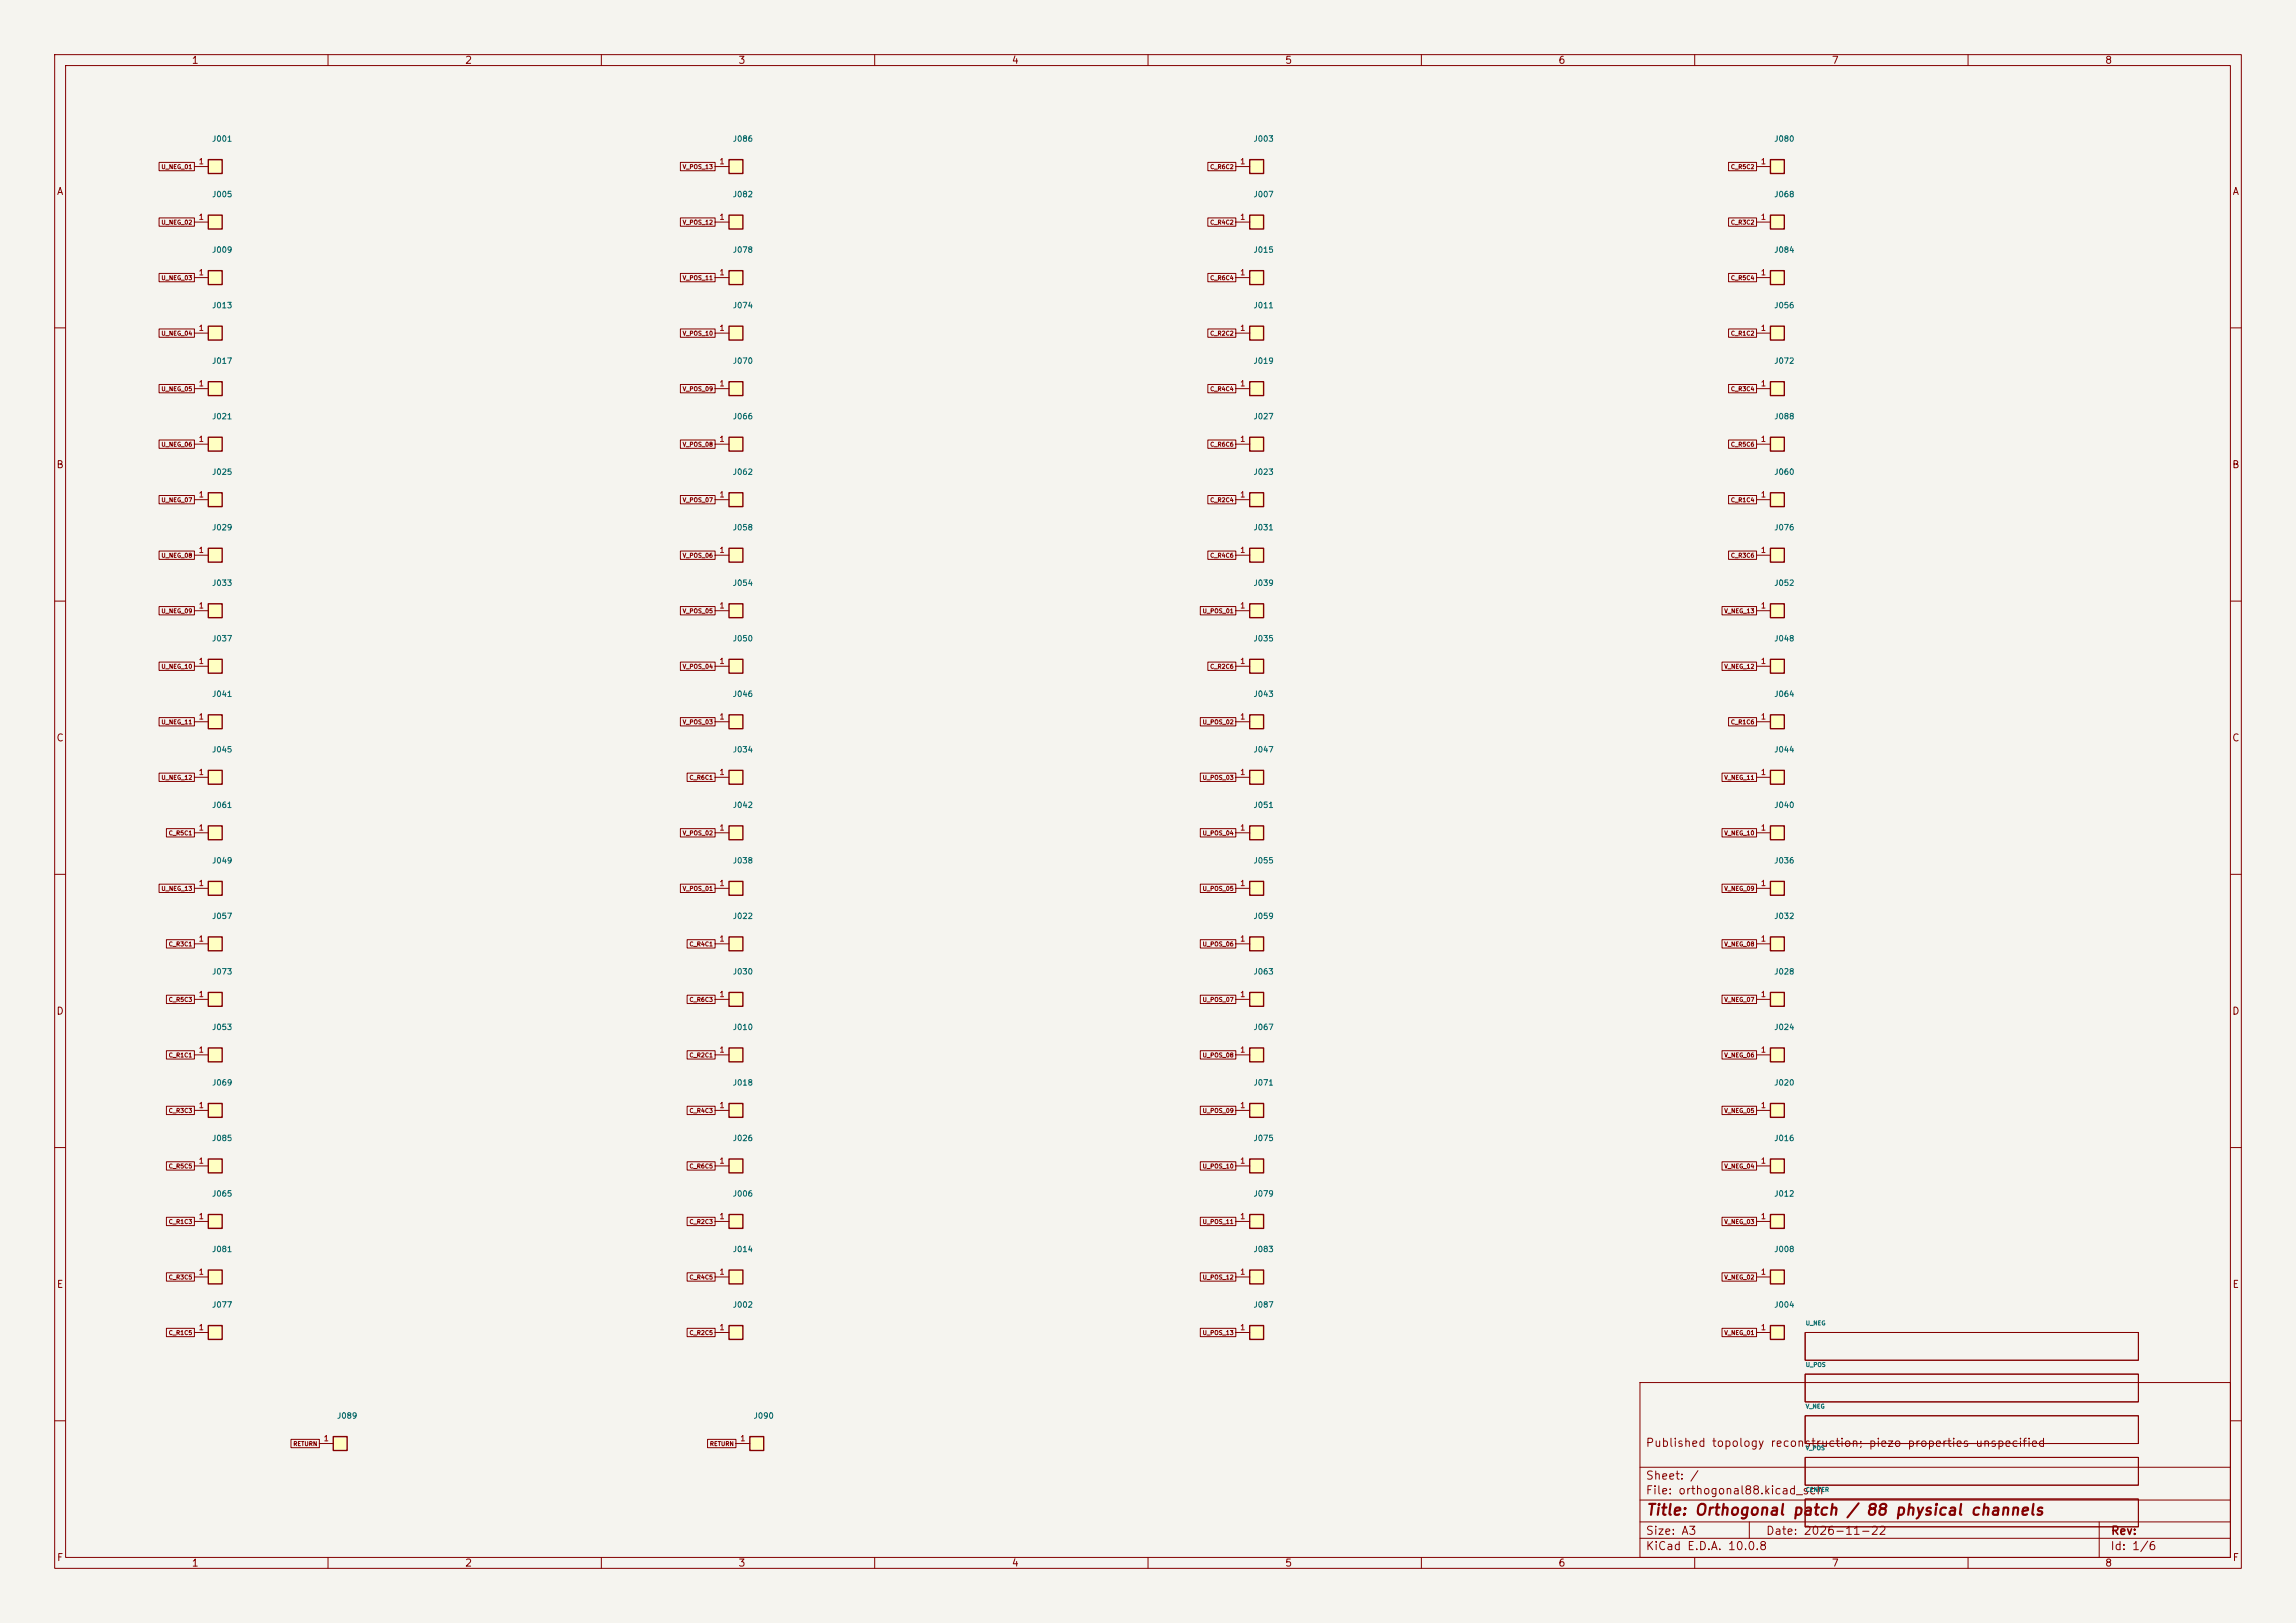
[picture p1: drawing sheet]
<svg xmlns="http://www.w3.org/2000/svg" width="420mm" height="297mm" viewBox="0 0 420 297" stroke-linecap="round" stroke-linejoin="round" font-family="sans-serif">
<defs><g id="words">
<text font-size="2" fill="#840000" x="301" y="277.8">Title: Orthogonal patch / 88 physical channels</text>
<g font-size="1.5" fill="#840000">
<text x="300.9" y="265.1">Published topology reconstruction; piezo properties unspecified</text>
<text x="300.9" y="273.8">File: orthogonal88.kicad_sch</text>
<text x="300.9" y="271.1">Sheet: /</text>
<text x="300.9" y="281.2">Size: A3</text>
<text x="322.9" y="281.2">Date: 2026-11-22</text>
<text x="386" y="281.2">Rev:</text>
<text x="300.9" y="284">KiCad E.D.A. 10.0.8</text>
<text x="385.9" y="284">Id: 1/6</text>
</g>
<g font-size="1.3" fill="#840000">
<text x="35" y="12">1</text>
<text x="85" y="12">2</text>
<text x="135" y="12">3</text>
<text x="185" y="12">4</text>
<text x="235" y="12">5</text>
<text x="285" y="12">6</text>
<text x="335" y="12">7</text>
<text x="385" y="12">8</text>
<text x="10.3" y="36">A</text>
<text x="408.3" y="36">A</text>
<text x="10.2" y="86">B</text>
<text x="408.2" y="86">B</text>
<text x="10.2" y="136">C</text>
<text x="408.2" y="136">C</text>
<text x="10.2" y="186">D</text>
<text x="408.2" y="186">D</text>
<text x="10.3" y="236">E</text>
<text x="408.3" y="236">E</text>
<text x="10.3" y="286">F</text>
<text x="35" y="287">1</text>
<text x="85" y="287">2</text>
<text x="135" y="287">3</text>
<text x="185" y="287">4</text>
<text x="235" y="287">5</text>
<text x="285" y="287">6</text>
<text x="335" y="287">7</text>
<text x="385" y="287">8</text>
<text x="408.3" y="286">F</text>
</g>
<g font-size="1" fill="#006464">
<text x="38.7" y="26.2">J001</text>
<text x="133.9" y="26.2">J086</text>
<text x="229.2" y="26.2">J003</text>
<text x="324.4" y="26.2">J080</text>
<text x="38.7" y="36.3">J005</text>
<text x="133.9" y="36.3">J082</text>
<text x="229.2" y="36.3">J007</text>
<text x="324.4" y="36.3">J068</text>
<text x="38.7" y="46.5">J009</text>
<text x="133.9" y="46.5">J078</text>
<text x="229.2" y="46.5">J015</text>
<text x="324.4" y="46.5">J084</text>
<text x="38.7" y="56.6">J013</text>
<text x="133.9" y="56.6">J074</text>
<text x="229.2" y="56.6">J011</text>
<text x="324.4" y="56.6">J056</text>
<text x="38.7" y="66.8">J017</text>
<text x="133.9" y="66.8">J070</text>
<text x="229.2" y="66.8">J019</text>
<text x="324.4" y="66.8">J072</text>
<text x="38.7" y="77">J021</text>
<text x="133.9" y="77">J066</text>
<text x="229.2" y="77">J027</text>
<text x="324.4" y="77">J088</text>
<text x="38.7" y="87.1">J025</text>
<text x="133.9" y="87.1">J062</text>
<text x="229.2" y="87.1">J023</text>
<text x="324.4" y="87.1">J060</text>
<text x="38.7" y="97.3">J029</text>
<text x="133.9" y="97.3">J058</text>
<text x="229.2" y="97.3">J031</text>
<text x="324.4" y="97.3">J076</text>
<text x="38.7" y="107.4">J033</text>
<text x="133.9" y="107.4">J054</text>
<text x="229.2" y="107.4">J039</text>
<text x="324.4" y="107.4">J052</text>
<text x="38.7" y="117.6">J037</text>
<text x="133.9" y="117.6">J050</text>
<text x="229.2" y="117.6">J035</text>
<text x="324.4" y="117.6">J048</text>
<text x="38.7" y="127.8">J041</text>
<text x="133.9" y="127.8">J046</text>
<text x="229.2" y="127.8">J043</text>
<text x="324.4" y="127.8">J064</text>
<text x="38.7" y="137.9">J045</text>
<text x="133.9" y="137.9">J034</text>
<text x="229.2" y="137.9">J047</text>
<text x="324.4" y="137.9">J044</text>
<text x="38.7" y="148.1">J061</text>
<text x="133.9" y="148.1">J042</text>
<text x="229.2" y="148.1">J051</text>
<text x="324.4" y="148.1">J040</text>
<text x="38.7" y="158.2">J049</text>
<text x="133.9" y="158.2">J038</text>
<text x="229.2" y="158.2">J055</text>
<text x="324.4" y="158.2">J036</text>
<text x="38.7" y="168.4">J057</text>
<text x="133.9" y="168.4">J022</text>
<text x="229.2" y="168.4">J059</text>
<text x="324.4" y="168.4">J032</text>
<text x="38.7" y="178.6">J073</text>
<text x="133.9" y="178.6">J030</text>
<text x="229.2" y="178.6">J063</text>
<text x="324.4" y="178.6">J028</text>
<text x="38.7" y="188.7">J053</text>
<text x="133.9" y="188.7">J010</text>
<text x="229.2" y="188.7">J067</text>
<text x="324.4" y="188.7">J024</text>
<text x="38.7" y="198.9">J069</text>
<text x="133.9" y="198.9">J018</text>
<text x="229.2" y="198.9">J071</text>
<text x="324.4" y="198.9">J020</text>
<text x="38.7" y="209">J085</text>
<text x="133.9" y="209">J026</text>
<text x="229.2" y="209">J075</text>
<text x="324.4" y="209">J016</text>
<text x="38.7" y="219.2">J065</text>
<text x="133.9" y="219.2">J006</text>
<text x="229.2" y="219.2">J079</text>
<text x="324.4" y="219.2">J012</text>
<text x="38.7" y="229.4">J081</text>
<text x="133.9" y="229.4">J014</text>
<text x="229.2" y="229.4">J083</text>
<text x="324.4" y="229.4">J008</text>
<text x="38.7" y="239.5">J077</text>
<text x="133.9" y="239.5">J002</text>
<text x="229.2" y="239.5">J087</text>
<text x="324.4" y="239.5">J004</text>
<text x="61.6" y="259.8">J089</text>
<text x="137.8" y="259.8">J090</text>
</g>
<g font-size="1" fill="#a90000">
<text x="36.3" y="30.3">1</text>
<text x="131.5" y="30.3">1</text>
<text x="226.8" y="30.3">1</text>
<text x="322" y="30.3">1</text>
<text x="36.3" y="40.5">1</text>
<text x="131.5" y="40.5">1</text>
<text x="226.8" y="40.5">1</text>
<text x="322" y="40.5">1</text>
<text x="36.3" y="50.6">1</text>
<text x="131.5" y="50.6">1</text>
<text x="226.8" y="50.6">1</text>
<text x="322" y="50.6">1</text>
<text x="36.3" y="60.8">1</text>
<text x="131.5" y="60.8">1</text>
<text x="226.8" y="60.8">1</text>
<text x="322" y="60.8">1</text>
<text x="36.3" y="70.9">1</text>
<text x="131.5" y="70.9">1</text>
<text x="226.8" y="70.9">1</text>
<text x="322" y="70.9">1</text>
<text x="36.3" y="81.1">1</text>
<text x="131.5" y="81.1">1</text>
<text x="226.8" y="81.1">1</text>
<text x="322" y="81.1">1</text>
<text x="36.3" y="91.3">1</text>
<text x="131.5" y="91.3">1</text>
<text x="226.8" y="91.3">1</text>
<text x="322" y="91.3">1</text>
<text x="36.3" y="101.4">1</text>
<text x="131.5" y="101.4">1</text>
<text x="226.8" y="101.4">1</text>
<text x="322" y="101.4">1</text>
<text x="36.3" y="111.6">1</text>
<text x="131.5" y="111.6">1</text>
<text x="226.8" y="111.6">1</text>
<text x="322" y="111.6">1</text>
<text x="36.3" y="121.7">1</text>
<text x="131.5" y="121.7">1</text>
<text x="226.8" y="121.7">1</text>
<text x="322" y="121.7">1</text>
<text x="36.3" y="131.9">1</text>
<text x="131.5" y="131.9">1</text>
<text x="226.8" y="131.9">1</text>
<text x="322" y="131.9">1</text>
<text x="36.3" y="142.1">1</text>
<text x="131.5" y="142.1">1</text>
<text x="226.8" y="142.1">1</text>
<text x="322" y="142.1">1</text>
<text x="36.3" y="152.2">1</text>
<text x="131.5" y="152.2">1</text>
<text x="226.8" y="152.2">1</text>
<text x="322" y="152.2">1</text>
<text x="36.3" y="162.4">1</text>
<text x="131.5" y="162.4">1</text>
<text x="226.8" y="162.4">1</text>
<text x="322" y="162.4">1</text>
<text x="36.3" y="172.5">1</text>
<text x="131.5" y="172.5">1</text>
<text x="226.8" y="172.5">1</text>
<text x="322" y="172.5">1</text>
<text x="36.3" y="182.7">1</text>
<text x="131.5" y="182.7">1</text>
<text x="226.8" y="182.7">1</text>
<text x="322" y="182.7">1</text>
<text x="36.3" y="192.9">1</text>
<text x="131.5" y="192.9">1</text>
<text x="226.8" y="192.9">1</text>
<text x="322" y="192.9">1</text>
<text x="36.3" y="203">1</text>
<text x="131.5" y="203">1</text>
<text x="226.8" y="203">1</text>
<text x="322" y="203">1</text>
<text x="36.3" y="213.2">1</text>
<text x="131.5" y="213.2">1</text>
<text x="226.8" y="213.2">1</text>
<text x="322" y="213.2">1</text>
<text x="36.3" y="223.3">1</text>
<text x="131.5" y="223.3">1</text>
<text x="226.8" y="223.3">1</text>
<text x="322" y="223.3">1</text>
<text x="36.3" y="233.5">1</text>
<text x="131.5" y="233.5">1</text>
<text x="226.8" y="233.5">1</text>
<text x="322" y="233.5">1</text>
<text x="36.3" y="243.7">1</text>
<text x="131.5" y="243.7">1</text>
<text x="226.8" y="243.7">1</text>
<text x="322" y="243.7">1</text>
<text x="59.1" y="264">1</text>
<text x="135.3" y="264">1</text>
</g>
<g font-size=".8" fill="#840000">
<text x="29.4" y="31.1">U_NEG_01</text>
<text x="124.8" y="31.1">V_POS_13</text>
<text x="221.3" y="31.1">C_R6C2</text>
<text x="316.5" y="31.1">C_R5C2</text>
<text x="29.4" y="41.3">U_NEG_02</text>
<text x="124.8" y="41.3">V_POS_12</text>
<text x="221.3" y="41.3">C_R4C2</text>
<text x="316.5" y="41.3">C_R3C2</text>
<text x="29.4" y="51.4">U_NEG_03</text>
<text x="124.8" y="51.4">V_POS_11</text>
<text x="221.3" y="51.4">C_R6C4</text>
<text x="316.5" y="51.4">C_R5C4</text>
<text x="29.4" y="61.6">U_NEG_04</text>
<text x="124.8" y="61.6">V_POS_10</text>
<text x="221.3" y="61.6">C_R2C2</text>
<text x="316.5" y="61.6">C_R1C2</text>
<text x="29.4" y="71.7">U_NEG_05</text>
<text x="124.8" y="71.7">V_POS_09</text>
<text x="221.3" y="71.7">C_R4C4</text>
<text x="316.5" y="71.7">C_R3C4</text>
<text x="29.4" y="81.9">U_NEG_06</text>
<text x="124.8" y="81.9">V_POS_08</text>
<text x="221.3" y="81.9">C_R6C6</text>
<text x="316.5" y="81.9">C_R5C6</text>
<text x="29.4" y="92.1">U_NEG_07</text>
<text x="124.8" y="92.1">V_POS_07</text>
<text x="221.3" y="92.1">C_R2C4</text>
<text x="316.5" y="92.1">C_R1C4</text>
<text x="29.4" y="102.2">U_NEG_08</text>
<text x="124.8" y="102.2">V_POS_06</text>
<text x="221.3" y="102.2">C_R4C6</text>
<text x="316.5" y="102.2">C_R3C6</text>
<text x="29.4" y="112.4">U_NEG_09</text>
<text x="124.8" y="112.4">V_POS_05</text>
<text x="219.9" y="112.4">U_POS_01</text>
<text x="315.3" y="112.4">V_NEG_13</text>
<text x="29.4" y="122.5">U_NEG_10</text>
<text x="124.8" y="122.5">V_POS_04</text>
<text x="221.3" y="122.5">C_R2C6</text>
<text x="315.3" y="122.5">V_NEG_12</text>
<text x="29.4" y="132.7">U_NEG_11</text>
<text x="124.8" y="132.7">V_POS_03</text>
<text x="219.9" y="132.7">U_POS_02</text>
<text x="316.5" y="132.7">C_R1C6</text>
<text x="29.4" y="142.9">U_NEG_12</text>
<text x="126" y="142.9">C_R6C1</text>
<text x="219.9" y="142.9">U_POS_03</text>
<text x="315.3" y="142.9">V_NEG_11</text>
<text x="30.8" y="153">C_R5C1</text>
<text x="124.8" y="153">V_POS_02</text>
<text x="219.9" y="153">U_POS_04</text>
<text x="315.3" y="153">V_NEG_10</text>
<text x="29.4" y="163.2">U_NEG_13</text>
<text x="124.8" y="163.2">V_POS_01</text>
<text x="219.9" y="163.2">U_POS_05</text>
<text x="315.3" y="163.2">V_NEG_09</text>
<text x="30.8" y="173.3">C_R3C1</text>
<text x="126" y="173.3">C_R4C1</text>
<text x="219.9" y="173.3">U_POS_06</text>
<text x="315.3" y="173.3">V_NEG_08</text>
<text x="30.8" y="183.5">C_R5C3</text>
<text x="126" y="183.5">C_R6C3</text>
<text x="219.9" y="183.5">U_POS_07</text>
<text x="315.3" y="183.5">V_NEG_07</text>
<text x="30.8" y="193.7">C_R1C1</text>
<text x="126" y="193.7">C_R2C1</text>
<text x="219.9" y="193.7">U_POS_08</text>
<text x="315.3" y="193.7">V_NEG_06</text>
<text x="30.8" y="203.8">C_R3C3</text>
<text x="126" y="203.8">C_R4C3</text>
<text x="219.9" y="203.8">U_POS_09</text>
<text x="315.3" y="203.8">V_NEG_05</text>
<text x="30.8" y="214">C_R5C5</text>
<text x="126" y="214">C_R6C5</text>
<text x="219.9" y="214">U_POS_10</text>
<text x="315.3" y="214">V_NEG_04</text>
<text x="30.8" y="224.1">C_R1C3</text>
<text x="126" y="224.1">C_R2C3</text>
<text x="219.9" y="224.1">U_POS_11</text>
<text x="315.3" y="224.1">V_NEG_03</text>
<text x="30.8" y="234.3">C_R3C5</text>
<text x="126" y="234.3">C_R4C5</text>
<text x="219.9" y="234.3">U_POS_12</text>
<text x="315.3" y="234.3">V_NEG_02</text>
<text x="30.8" y="244.5">C_R1C5</text>
<text x="126" y="244.5">C_R2C5</text>
<text x="219.9" y="244.5">U_POS_13</text>
<text x="315.3" y="244.5">V_NEG_01</text>
<text x="53.6" y="264.8">RETURN</text>
<text x="129.8" y="264.8">RETURN</text>
</g>
<g font-size=".8" fill="#006464">
<text x="330.2" y="242.7">U_NEG</text>
<text x="330.2" y="250.3">U_POS</text>
<text x="330.2" y="257.9">V_NEG</text>
<text x="330.2" y="265.6">V_POS</text>
<text x="330.2" y="273.2">CENTER</text>
</g>
</g></defs>
<path d="M0 0h420v297h-420z" fill="#f5f4ef" stroke="#f5f4ef" stroke-width=".18"/>
<g fill="none" stroke="#840000" stroke-width=".18">
<path d="M10 10h400v277h-400zM12 12h396v273h-396zM60 10v2M110 10v2M160 10v2M210 10v2M260 10v2M310 10v2M360 10v2M10 60h2M408 60h2M10 110h2"/>
<path d="M408 110h2M10 160h2M408 160h2M10 210h2M408 210h2M300 253h108v32h-108zM330.2 243.8h61v5.1h-61zM330.2 251.5h61v5h-61zM330.2 259.1h61v5.1h-61zM10 260h2M300 278.5h108M300 274.5h108"/>
<path d="M300 268.5h108M320 278.5v3M330.2 274.3h61v5.1h-61zM330.2 266.7h61v5.1h-61zM384 278.5v6.5M408 260h2M60 285v2M110 285v2M160 285v2M210 285v2M260 285v2M300 281.5h108"/>
<path d="M310 285v2M360 285v2"/>
</g>
<path d="M323.8 161.3h2.6v2.5h-2.6z" fill="#ffffc2"/>
<path d="M323.8 161.3h2.6v2.5h-2.6z" fill="none" stroke="#840000" stroke-width=".25"/>
<path d="M321.3 162.6h2.5" fill="none" stroke="#840000" stroke-width=".18"/>
<path d="M228.6 130.8h2.5v2.6h-2.5z" fill="#ffffc2"/>
<path d="M228.6 130.8h2.5v2.6h-2.5z" fill="none" stroke="#840000" stroke-width=".25"/>
<path d="M226.1 132.1h2.5" fill="none" stroke="#840000" stroke-width=".18"/>
<path d="M323.8 151.1h2.6v2.6h-2.6z" fill="#ffffc2"/>
<path d="M323.8 151.1h2.6v2.6h-2.6z" fill="none" stroke="#840000" stroke-width=".25"/>
<path d="M321.3 152.4h2.5" fill="none" stroke="#840000" stroke-width=".18"/>
<path d="M228.6 141h2.5v2.5h-2.5z" fill="#ffffc2"/>
<path d="M228.6 141h2.5v2.5h-2.5z" fill="none" stroke="#840000" stroke-width=".25"/>
<path d="M226.1 142.2h2.5" fill="none" stroke="#840000" stroke-width=".18"/>
<path d="M228.6 90.2h2.5v2.5h-2.5z" fill="#ffffc2"/>
<path d="M228.6 90.2h2.5v2.5h-2.5z" fill="none" stroke="#840000" stroke-width=".25"/>
<path d="M226.1 91.4h2.5" fill="none" stroke="#840000" stroke-width=".18"/>
<path d="M228.6 80h2.5v2.6h-2.5z" fill="#ffffc2"/>
<path d="M228.6 80h2.5v2.6h-2.5z" fill="none" stroke="#840000" stroke-width=".25"/>
<path d="M226.1 81.3h2.5" fill="none" stroke="#840000" stroke-width=".18"/>
<path d="M323.8 171.5h2.6v2.5h-2.6z" fill="#ffffc2"/>
<path d="M323.8 171.5h2.6v2.5h-2.6z" fill="none" stroke="#840000" stroke-width=".25"/>
<path d="M321.3 172.7h2.5" fill="none" stroke="#840000" stroke-width=".18"/>
<path d="M228.6 100.3h2.5v2.6h-2.5z" fill="#ffffc2"/>
<path d="M228.6 100.3h2.5v2.6h-2.5z" fill="none" stroke="#840000" stroke-width=".25"/>
<path d="M226.1 101.6h2.5" fill="none" stroke="#840000" stroke-width=".18"/>
<path d="M323.8 191.8h2.6v2.5h-2.6z" fill="#ffffc2"/>
<path d="M323.8 191.8h2.6v2.5h-2.6z" fill="none" stroke="#840000" stroke-width=".25"/>
<path d="M321.3 193h2.5" fill="none" stroke="#840000" stroke-width=".18"/>
<path d="M228.6 69.9h2.5v2.5h-2.5z" fill="#ffffc2"/>
<path d="M228.6 69.9h2.5v2.5h-2.5z" fill="none" stroke="#840000" stroke-width=".25"/>
<path d="M226.1 71.1h2.5" fill="none" stroke="#840000" stroke-width=".18"/>
<path d="M323.8 181.6h2.6v2.6h-2.6z" fill="#ffffc2"/>
<path d="M323.8 181.6h2.6v2.6h-2.6z" fill="none" stroke="#840000" stroke-width=".25"/>
<path d="M321.3 182.9h2.5" fill="none" stroke="#840000" stroke-width=".18"/>
<path d="M228.6 151.1h2.5v2.6h-2.5z" fill="#ffffc2"/>
<path d="M228.6 151.1h2.5v2.6h-2.5z" fill="none" stroke="#840000" stroke-width=".25"/>
<path d="M226.1 152.4h2.5" fill="none" stroke="#840000" stroke-width=".18"/>
<path d="M228.6 161.3h2.5v2.5h-2.5z" fill="#ffffc2"/>
<path d="M228.6 161.3h2.5v2.5h-2.5z" fill="none" stroke="#840000" stroke-width=".25"/>
<path d="M226.1 162.6h2.5" fill="none" stroke="#840000" stroke-width=".18"/>
<path d="M323.8 201.9h2.6v2.6h-2.6z" fill="#ffffc2"/>
<path d="M323.8 201.9h2.6v2.6h-2.6z" fill="none" stroke="#840000" stroke-width=".25"/>
<path d="M321.3 203.2h2.5" fill="none" stroke="#840000" stroke-width=".18"/>
<path d="M323.8 39.4h2.6v2.5h-2.6z" fill="#ffffc2"/>
<path d="M323.8 39.4h2.6v2.5h-2.6z" fill="none" stroke="#840000" stroke-width=".25"/>
<path d="M321.3 40.6h2.5" fill="none" stroke="#840000" stroke-width=".18"/>
<path d="M323.8 29.2h2.6v2.6h-2.6z" fill="#ffffc2"/>
<path d="M323.8 29.2h2.6v2.6h-2.6z" fill="none" stroke="#840000" stroke-width=".25"/>
<path d="M321.3 30.5h2.5" fill="none" stroke="#840000" stroke-width=".18"/>
<path d="M323.8 212.1h2.6v2.5h-2.6z" fill="#ffffc2"/>
<path d="M323.8 212.1h2.6v2.5h-2.6z" fill="none" stroke="#840000" stroke-width=".25"/>
<path d="M321.3 213.4h2.5" fill="none" stroke="#840000" stroke-width=".18"/>
<path d="M323.8 59.7h2.6v2.5h-2.6z" fill="#ffffc2"/>
<path d="M323.8 59.7h2.6v2.5h-2.6z" fill="none" stroke="#840000" stroke-width=".25"/>
<path d="M321.3 61h2.5" fill="none" stroke="#840000" stroke-width=".18"/>
<path d="M323.8 222.2h2.6v2.6h-2.6z" fill="#ffffc2"/>
<path d="M323.8 222.2h2.6v2.6h-2.6z" fill="none" stroke="#840000" stroke-width=".25"/>
<path d="M321.3 223.5h2.5" fill="none" stroke="#840000" stroke-width=".18"/>
<path d="M323.8 232.4h2.6v2.5h-2.6z" fill="#ffffc2"/>
<path d="M323.8 232.4h2.6v2.5h-2.6z" fill="none" stroke="#840000" stroke-width=".25"/>
<path d="M321.3 233.7h2.5" fill="none" stroke="#840000" stroke-width=".18"/>
<path d="M323.8 242.6h2.6v2.5h-2.6z" fill="#ffffc2"/>
<path d="M323.8 242.6h2.6v2.5h-2.6z" fill="none" stroke="#840000" stroke-width=".25"/>
<path d="M321.3 243.8h2.5" fill="none" stroke="#840000" stroke-width=".18"/>
<path d="M323.8 141h2.6v2.5h-2.6z" fill="#ffffc2"/>
<path d="M323.8 141h2.6v2.5h-2.6z" fill="none" stroke="#840000" stroke-width=".25"/>
<path d="M321.3 142.2h2.5" fill="none" stroke="#840000" stroke-width=".18"/>
<path d="M323.8 120.7h2.6v2.5h-2.6z" fill="#ffffc2"/>
<path d="M323.8 120.7h2.6v2.5h-2.6z" fill="none" stroke="#840000" stroke-width=".25"/>
<path d="M321.3 121.9h2.5" fill="none" stroke="#840000" stroke-width=".18"/>
<path d="M228.6 212.1h2.5v2.5h-2.5z" fill="#ffffc2"/>
<path d="M228.6 212.1h2.5v2.5h-2.5z" fill="none" stroke="#840000" stroke-width=".25"/>
<path d="M226.1 213.4h2.5" fill="none" stroke="#840000" stroke-width=".18"/>
<path d="M323.8 130.8h2.6v2.6h-2.6z" fill="#ffffc2"/>
<path d="M323.8 130.8h2.6v2.6h-2.6z" fill="none" stroke="#840000" stroke-width=".25"/>
<path d="M321.3 132.1h2.5" fill="none" stroke="#840000" stroke-width=".18"/>
<path d="M228.6 222.2h2.5v2.6h-2.5z" fill="#ffffc2"/>
<path d="M228.6 222.2h2.5v2.6h-2.5z" fill="none" stroke="#840000" stroke-width=".25"/>
<path d="M226.1 223.5h2.5" fill="none" stroke="#840000" stroke-width=".18"/>
<path d="M323.8 100.3h2.6v2.6h-2.6z" fill="#ffffc2"/>
<path d="M323.8 100.3h2.6v2.6h-2.6z" fill="none" stroke="#840000" stroke-width=".25"/>
<path d="M321.3 101.6h2.5" fill="none" stroke="#840000" stroke-width=".18"/>
<path d="M228.6 232.4h2.5v2.5h-2.5z" fill="#ffffc2"/>
<path d="M228.6 232.4h2.5v2.5h-2.5z" fill="none" stroke="#840000" stroke-width=".25"/>
<path d="M226.1 233.7h2.5" fill="none" stroke="#840000" stroke-width=".18"/>
<path d="M228.6 242.6h2.5v2.5h-2.5z" fill="#ffffc2"/>
<path d="M228.6 242.6h2.5v2.5h-2.5z" fill="none" stroke="#840000" stroke-width=".25"/>
<path d="M226.1 243.8h2.5" fill="none" stroke="#840000" stroke-width=".18"/>
<path d="M228.6 181.6h2.5v2.6h-2.5z" fill="#ffffc2"/>
<path d="M228.6 181.6h2.5v2.6h-2.5z" fill="none" stroke="#840000" stroke-width=".25"/>
<path d="M226.1 182.9h2.5" fill="none" stroke="#840000" stroke-width=".18"/>
<path d="M323.8 110.5h2.6v2.5h-2.6z" fill="#ffffc2"/>
<path d="M323.8 110.5h2.6v2.5h-2.6z" fill="none" stroke="#840000" stroke-width=".25"/>
<path d="M321.3 111.8h2.5" fill="none" stroke="#840000" stroke-width=".18"/>
<path d="M228.6 201.9h2.5v2.6h-2.5z" fill="#ffffc2"/>
<path d="M228.6 201.9h2.5v2.6h-2.5z" fill="none" stroke="#840000" stroke-width=".25"/>
<path d="M226.1 203.2h2.5" fill="none" stroke="#840000" stroke-width=".18"/>
<path d="M323.8 90.2h2.6v2.5h-2.6z" fill="#ffffc2"/>
<path d="M323.8 90.2h2.6v2.5h-2.6z" fill="none" stroke="#840000" stroke-width=".25"/>
<path d="M321.3 91.4h2.5" fill="none" stroke="#840000" stroke-width=".18"/>
<path d="M323.8 69.9h2.6v2.5h-2.6z" fill="#ffffc2"/>
<path d="M323.8 69.9h2.6v2.5h-2.6z" fill="none" stroke="#840000" stroke-width=".25"/>
<path d="M321.3 71.1h2.5" fill="none" stroke="#840000" stroke-width=".18"/>
<path d="M228.6 191.8h2.5v2.5h-2.5z" fill="#ffffc2"/>
<path d="M228.6 191.8h2.5v2.5h-2.5z" fill="none" stroke="#840000" stroke-width=".25"/>
<path d="M226.1 193h2.5" fill="none" stroke="#840000" stroke-width=".18"/>
<path d="M228.6 171.5h2.5v2.5h-2.5z" fill="#ffffc2"/>
<path d="M228.6 171.5h2.5v2.5h-2.5z" fill="none" stroke="#840000" stroke-width=".25"/>
<path d="M226.1 172.7h2.5" fill="none" stroke="#840000" stroke-width=".18"/>
<path d="M323.8 80h2.6v2.6h-2.6z" fill="#ffffc2"/>
<path d="M323.8 80h2.6v2.6h-2.6z" fill="none" stroke="#840000" stroke-width=".25"/>
<path d="M321.3 81.3h2.5" fill="none" stroke="#840000" stroke-width=".18"/>
<path d="M133.3 100.3h2.6v2.6h-2.6z" fill="#ffffc2"/>
<path d="M133.3 100.3h2.6v2.6h-2.6z" fill="none" stroke="#840000" stroke-width=".25"/>
<path d="M130.8 101.6h2.5" fill="none" stroke="#840000" stroke-width=".18"/>
<path d="M133.3 141h2.6v2.5h-2.6z" fill="#ffffc2"/>
<path d="M133.3 141h2.6v2.5h-2.6z" fill="none" stroke="#840000" stroke-width=".25"/>
<path d="M130.8 142.2h2.5" fill="none" stroke="#840000" stroke-width=".18"/>
<path d="M133.3 110.5h2.6v2.5h-2.6z" fill="#ffffc2"/>
<path d="M133.3 110.5h2.6v2.5h-2.6z" fill="none" stroke="#840000" stroke-width=".25"/>
<path d="M130.8 111.8h2.5" fill="none" stroke="#840000" stroke-width=".18"/>
<path d="M133.3 222.2h2.6v2.6h-2.6z" fill="#ffffc2"/>
<path d="M133.3 222.2h2.6v2.6h-2.6z" fill="none" stroke="#840000" stroke-width=".25"/>
<path d="M130.8 223.5h2.5" fill="none" stroke="#840000" stroke-width=".18"/>
<path d="M133.3 120.7h2.6v2.5h-2.6z" fill="#ffffc2"/>
<path d="M133.3 120.7h2.6v2.5h-2.6z" fill="none" stroke="#840000" stroke-width=".25"/>
<path d="M130.8 121.9h2.5" fill="none" stroke="#840000" stroke-width=".18"/>
<path d="M133.3 151.1h2.6v2.6h-2.6z" fill="#ffffc2"/>
<path d="M133.3 151.1h2.6v2.6h-2.6z" fill="none" stroke="#840000" stroke-width=".25"/>
<path d="M130.8 152.4h2.5" fill="none" stroke="#840000" stroke-width=".18"/>
<path d="M133.3 130.8h2.6v2.6h-2.6z" fill="#ffffc2"/>
<path d="M133.3 130.8h2.6v2.6h-2.6z" fill="none" stroke="#840000" stroke-width=".25"/>
<path d="M130.8 132.1h2.5" fill="none" stroke="#840000" stroke-width=".18"/>
<path d="M133.3 161.3h2.6v2.5h-2.6z" fill="#ffffc2"/>
<path d="M133.3 161.3h2.6v2.5h-2.6z" fill="none" stroke="#840000" stroke-width=".25"/>
<path d="M130.8 162.6h2.5" fill="none" stroke="#840000" stroke-width=".18"/>
<path d="M133.3 90.2h2.6v2.5h-2.6z" fill="#ffffc2"/>
<path d="M133.3 90.2h2.6v2.5h-2.6z" fill="none" stroke="#840000" stroke-width=".25"/>
<path d="M130.8 91.4h2.5" fill="none" stroke="#840000" stroke-width=".18"/>
<path d="M133.3 171.5h2.6v2.5h-2.6z" fill="#ffffc2"/>
<path d="M133.3 171.5h2.6v2.5h-2.6z" fill="none" stroke="#840000" stroke-width=".25"/>
<path d="M130.8 172.7h2.5" fill="none" stroke="#840000" stroke-width=".18"/>
<path d="M133.3 59.7h2.6v2.5h-2.6z" fill="#ffffc2"/>
<path d="M133.3 59.7h2.6v2.5h-2.6z" fill="none" stroke="#840000" stroke-width=".25"/>
<path d="M130.8 61h2.5" fill="none" stroke="#840000" stroke-width=".18"/>
<path d="M38.1 141h2.5v2.5h-2.5z" fill="#ffffc2"/>
<path d="M38.1 141h2.5v2.5h-2.5z" fill="none" stroke="#840000" stroke-width=".25"/>
<path d="M35.6 142.2h2.5" fill="none" stroke="#840000" stroke-width=".18"/>
<path d="M133.3 69.9h2.6v2.5h-2.6z" fill="#ffffc2"/>
<path d="M133.3 69.9h2.6v2.5h-2.6z" fill="none" stroke="#840000" stroke-width=".25"/>
<path d="M130.8 71.1h2.5" fill="none" stroke="#840000" stroke-width=".18"/>
<path d="M38.1 151.1h2.5v2.6h-2.5z" fill="#ffffc2"/>
<path d="M38.1 151.1h2.5v2.6h-2.5z" fill="none" stroke="#840000" stroke-width=".25"/>
<path d="M35.6 152.4h2.5" fill="none" stroke="#840000" stroke-width=".18"/>
<path d="M133.3 80h2.6v2.6h-2.6z" fill="#ffffc2"/>
<path d="M133.3 80h2.6v2.6h-2.6z" fill="none" stroke="#840000" stroke-width=".25"/>
<path d="M130.8 81.3h2.5" fill="none" stroke="#840000" stroke-width=".18"/>
<path d="M38.1 161.3h2.5v2.5h-2.5z" fill="#ffffc2"/>
<path d="M38.1 161.3h2.5v2.5h-2.5z" fill="none" stroke="#840000" stroke-width=".25"/>
<path d="M35.6 162.6h2.5" fill="none" stroke="#840000" stroke-width=".18"/>
<path d="M38.1 29.2h2.5v2.6h-2.5z" fill="#ffffc2"/>
<path d="M38.1 29.2h2.5v2.6h-2.5z" fill="none" stroke="#840000" stroke-width=".25"/>
<path d="M35.6 30.5h2.5" fill="none" stroke="#840000" stroke-width=".18"/>
<path d="M38.1 171.5h2.5v2.5h-2.5z" fill="#ffffc2"/>
<path d="M38.1 171.5h2.5v2.5h-2.5z" fill="none" stroke="#840000" stroke-width=".25"/>
<path d="M35.6 172.7h2.5" fill="none" stroke="#840000" stroke-width=".18"/>
<path d="M38.1 39.4h2.5v2.5h-2.5z" fill="#ffffc2"/>
<path d="M38.1 39.4h2.5v2.5h-2.5z" fill="none" stroke="#840000" stroke-width=".25"/>
<path d="M35.6 40.6h2.5" fill="none" stroke="#840000" stroke-width=".18"/>
<path d="M133.3 191.8h2.6v2.5h-2.6z" fill="#ffffc2"/>
<path d="M133.3 191.8h2.6v2.5h-2.6z" fill="none" stroke="#840000" stroke-width=".25"/>
<path d="M130.8 193h2.5" fill="none" stroke="#840000" stroke-width=".18"/>
<path d="M38.1 49.5h2.5v2.6h-2.5z" fill="#ffffc2"/>
<path d="M38.1 49.5h2.5v2.6h-2.5z" fill="none" stroke="#840000" stroke-width=".25"/>
<path d="M35.6 50.8h2.5" fill="none" stroke="#840000" stroke-width=".18"/>
<path d="M133.3 181.6h2.6v2.6h-2.6z" fill="#ffffc2"/>
<path d="M133.3 181.6h2.6v2.6h-2.6z" fill="none" stroke="#840000" stroke-width=".25"/>
<path d="M130.8 182.9h2.5" fill="none" stroke="#840000" stroke-width=".18"/>
<path d="M38.1 59.7h2.5v2.5h-2.5z" fill="#ffffc2"/>
<path d="M38.1 59.7h2.5v2.5h-2.5z" fill="none" stroke="#840000" stroke-width=".25"/>
<path d="M35.6 61h2.5" fill="none" stroke="#840000" stroke-width=".18"/>
<path d="M133.3 201.9h2.6v2.6h-2.6z" fill="#ffffc2"/>
<path d="M133.3 201.9h2.6v2.6h-2.6z" fill="none" stroke="#840000" stroke-width=".25"/>
<path d="M130.8 203.2h2.5" fill="none" stroke="#840000" stroke-width=".18"/>
<path d="M38.1 80h2.5v2.6h-2.5z" fill="#ffffc2"/>
<path d="M38.1 80h2.5v2.6h-2.5z" fill="none" stroke="#840000" stroke-width=".25"/>
<path d="M35.6 81.3h2.5" fill="none" stroke="#840000" stroke-width=".18"/>
<path d="M133.3 212.1h2.6v2.5h-2.6z" fill="#ffffc2"/>
<path d="M133.3 212.1h2.6v2.5h-2.6z" fill="none" stroke="#840000" stroke-width=".25"/>
<path d="M130.8 213.4h2.5" fill="none" stroke="#840000" stroke-width=".18"/>
<path d="M38.1 69.9h2.5v2.5h-2.5z" fill="#ffffc2"/>
<path d="M38.1 69.9h2.5v2.5h-2.5z" fill="none" stroke="#840000" stroke-width=".25"/>
<path d="M35.6 71.1h2.5" fill="none" stroke="#840000" stroke-width=".18"/>
<path d="M228.6 59.7h2.5v2.5h-2.5z" fill="#ffffc2"/>
<path d="M228.6 59.7h2.5v2.5h-2.5z" fill="none" stroke="#840000" stroke-width=".25"/>
<path d="M226.1 61h2.5" fill="none" stroke="#840000" stroke-width=".18"/>
<path d="M38.1 90.2h2.5v2.5h-2.5z" fill="#ffffc2"/>
<path d="M38.1 90.2h2.5v2.5h-2.5z" fill="none" stroke="#840000" stroke-width=".25"/>
<path d="M35.6 91.4h2.5" fill="none" stroke="#840000" stroke-width=".18"/>
<path d="M38.1 201.9h2.5v2.6h-2.5z" fill="#ffffc2"/>
<path d="M38.1 201.9h2.5v2.6h-2.5z" fill="none" stroke="#840000" stroke-width=".25"/>
<path d="M35.6 203.2h2.5" fill="none" stroke="#840000" stroke-width=".18"/>
<path d="M38.1 100.3h2.5v2.6h-2.5z" fill="#ffffc2"/>
<path d="M38.1 100.3h2.5v2.6h-2.5z" fill="none" stroke="#840000" stroke-width=".25"/>
<path d="M35.6 101.6h2.5" fill="none" stroke="#840000" stroke-width=".18"/>
<path d="M133.3 232.4h2.6v2.5h-2.6z" fill="#ffffc2"/>
<path d="M133.3 232.4h2.6v2.5h-2.6z" fill="none" stroke="#840000" stroke-width=".25"/>
<path d="M130.8 233.7h2.5" fill="none" stroke="#840000" stroke-width=".18"/>
<path d="M38.1 110.5h2.5v2.5h-2.5z" fill="#ffffc2"/>
<path d="M38.1 110.5h2.5v2.5h-2.5z" fill="none" stroke="#840000" stroke-width=".25"/>
<path d="M35.6 111.8h2.5" fill="none" stroke="#840000" stroke-width=".18"/>
<path d="M133.3 242.6h2.6v2.5h-2.6z" fill="#ffffc2"/>
<path d="M133.3 242.6h2.6v2.5h-2.6z" fill="none" stroke="#840000" stroke-width=".25"/>
<path d="M130.8 243.8h2.5" fill="none" stroke="#840000" stroke-width=".18"/>
<path d="M38.1 120.7h2.5v2.5h-2.5z" fill="#ffffc2"/>
<path d="M38.1 120.7h2.5v2.5h-2.5z" fill="none" stroke="#840000" stroke-width=".25"/>
<path d="M35.6 121.9h2.5" fill="none" stroke="#840000" stroke-width=".18"/>
<path d="M61 262.9h2.5v2.5h-2.5z" fill="#ffffc2"/>
<path d="M61 262.9h2.5v2.5h-2.5z" fill="none" stroke="#840000" stroke-width=".25"/>
<path d="M58.4 264.2h2.6" fill="none" stroke="#840000" stroke-width=".18"/>
<path d="M38.1 130.8h2.5v2.6h-2.5z" fill="#ffffc2"/>
<path d="M38.1 130.8h2.5v2.6h-2.5z" fill="none" stroke="#840000" stroke-width=".25"/>
<path d="M35.6 132.1h2.5" fill="none" stroke="#840000" stroke-width=".18"/>
<path d="M137.2 262.9h2.5v2.5h-2.5z" fill="#ffffc2"/>
<path d="M137.2 262.9h2.5v2.5h-2.5z" fill="none" stroke="#840000" stroke-width=".25"/>
<path d="M134.6 264.2h2.6" fill="none" stroke="#840000" stroke-width=".18"/>
<path d="M133.3 29.2h2.6v2.6h-2.6z" fill="#ffffc2"/>
<path d="M133.3 29.2h2.6v2.6h-2.6z" fill="none" stroke="#840000" stroke-width=".25"/>
<path d="M130.8 30.5h2.5" fill="none" stroke="#840000" stroke-width=".18"/>
<path d="M38.1 212.1h2.5v2.5h-2.5z" fill="#ffffc2"/>
<path d="M38.1 212.1h2.5v2.5h-2.5z" fill="none" stroke="#840000" stroke-width=".25"/>
<path d="M35.6 213.4h2.5" fill="none" stroke="#840000" stroke-width=".18"/>
<path d="M133.3 49.5h2.6v2.6h-2.6z" fill="#ffffc2"/>
<path d="M133.3 49.5h2.6v2.6h-2.6z" fill="none" stroke="#840000" stroke-width=".25"/>
<path d="M130.8 50.8h2.5" fill="none" stroke="#840000" stroke-width=".18"/>
<path d="M38.1 222.2h2.5v2.6h-2.5z" fill="#ffffc2"/>
<path d="M38.1 222.2h2.5v2.6h-2.5z" fill="none" stroke="#840000" stroke-width=".25"/>
<path d="M35.6 223.5h2.5" fill="none" stroke="#840000" stroke-width=".18"/>
<path d="M133.3 39.4h2.6v2.5h-2.6z" fill="#ffffc2"/>
<path d="M133.3 39.4h2.6v2.5h-2.6z" fill="none" stroke="#840000" stroke-width=".25"/>
<path d="M130.8 40.6h2.5" fill="none" stroke="#840000" stroke-width=".18"/>
<path d="M228.6 39.4h2.5v2.5h-2.5z" fill="#ffffc2"/>
<path d="M228.6 39.4h2.5v2.5h-2.5z" fill="none" stroke="#840000" stroke-width=".25"/>
<path d="M226.1 40.6h2.5" fill="none" stroke="#840000" stroke-width=".18"/>
<path d="M38.1 232.4h2.5v2.5h-2.5z" fill="#ffffc2"/>
<path d="M38.1 232.4h2.5v2.5h-2.5z" fill="none" stroke="#840000" stroke-width=".25"/>
<path d="M35.6 233.7h2.5" fill="none" stroke="#840000" stroke-width=".18"/>
<path d="M228.6 29.2h2.5v2.6h-2.5z" fill="#ffffc2"/>
<path d="M228.6 29.2h2.5v2.6h-2.5z" fill="none" stroke="#840000" stroke-width=".25"/>
<path d="M226.1 30.5h2.5" fill="none" stroke="#840000" stroke-width=".18"/>
<path d="M38.1 242.6h2.5v2.5h-2.5z" fill="#ffffc2"/>
<path d="M38.1 242.6h2.5v2.5h-2.5z" fill="none" stroke="#840000" stroke-width=".25"/>
<path d="M35.6 243.8h2.5" fill="none" stroke="#840000" stroke-width=".18"/>
<path d="M38.1 191.8h2.5v2.5h-2.5z" fill="#ffffc2"/>
<path d="M38.1 191.8h2.5v2.5h-2.5z" fill="none" stroke="#840000" stroke-width=".25"/>
<path d="M35.6 193h2.5" fill="none" stroke="#840000" stroke-width=".18"/>
<path d="M228.6 49.5h2.5v2.6h-2.5z" fill="#ffffc2"/>
<path d="M228.6 49.5h2.5v2.6h-2.5z" fill="none" stroke="#840000" stroke-width=".25"/>
<path d="M226.1 50.8h2.5" fill="none" stroke="#840000" stroke-width=".18"/>
<path d="M38.1 181.6h2.5v2.6h-2.5z" fill="#ffffc2"/>
<path d="M38.1 181.6h2.5v2.6h-2.5z" fill="none" stroke="#840000" stroke-width=".25"/>
<path d="M35.6 182.9h2.5" fill="none" stroke="#840000" stroke-width=".18"/>
<path d="M323.8 49.5h2.6v2.6h-2.6z" fill="#ffffc2"/>
<path d="M323.8 49.5h2.6v2.6h-2.6z" fill="none" stroke="#840000" stroke-width=".25"/>
<path d="M321.3 50.8h2.5" fill="none" stroke="#840000" stroke-width=".18"/>
<path d="M228.6 110.5h2.5v2.5h-2.5z" fill="#ffffc2"/>
<path d="M228.6 110.5h2.5v2.5h-2.5z" fill="none" stroke="#840000" stroke-width=".25"/>
<path d="M226.1 111.8h2.5" fill="none" stroke="#840000" stroke-width=".18"/>
<path d="M228.6 120.7h2.5v2.5h-2.5z" fill="#ffffc2"/>
<path d="M228.6 120.7h2.5v2.5h-2.5z" fill="none" stroke="#840000" stroke-width=".25"/>
<g fill="none" stroke="#840000" stroke-width=".18">
<path d="M29.1 29.7h6.5v1.5h-6.5zM29.1 39.9h6.5v1.5h-6.5zM124.5 29.7h6.3v1.5h-6.3zM124.5 39.9h6.3v1.5h-6.3zM220.9 39.9h5.2v1.5h-5.2zM220.9 29.7h5.2v1.5h-5.2zM316.2 29.7h5.1v1.5h-5.1zM316.2 39.9h5.1v1.5h-5.1zM29.1 50h6.5v1.6h-6.5zM124.5 50h6.3v1.6h-6.3zM220.9 50h5.2v1.6h-5.2zM316.2 50h5.1v1.6h-5.1z"/>
<path d="M29.1 60.2h6.5v1.5h-6.5zM29.1 70.4h6.5v1.5h-6.5zM124.5 60.2h6.3v1.5h-6.3zM124.5 70.4h6.3v1.5h-6.3zM220.9 60.2h5.2v1.5h-5.2zM220.9 70.4h5.2v1.5h-5.2zM316.2 60.2h5.1v1.5h-5.1zM316.2 70.4h5.1v1.5h-5.1zM29.1 80.5h6.5v1.5h-6.5zM29.1 90.7h6.5v1.5h-6.5zM124.5 80.5h6.3v1.5h-6.3zM124.5 90.7h6.3v1.5h-6.3z"/>
<path d="M220.9 90.7h5.2v1.5h-5.2zM220.9 80.5h5.2v1.5h-5.2zM316.2 90.7h5.1v1.5h-5.1zM316.2 80.5h5.1v1.5h-5.1zM29.1 111h6.5v1.5h-6.5zM29.1 100.8h6.5v1.6h-6.5zM124.5 111h6.3v1.5h-6.3zM124.5 100.8h6.3v1.6h-6.3zM219.6 111h6.5v1.5h-6.5zM220.9 100.8h5.2v1.6h-5.2zM315 111h6.3v1.5h-6.3zM316.2 100.8h5.1v1.6h-5.1z"/>
<path d="M29.1 121.2h6.5v1.5h-6.5zM29.1 131.3h6.5v1.5h-6.5zM124.5 121.2h6.3v1.5h-6.3zM124.5 131.3h6.3v1.5h-6.3zM219.6 131.3h6.5v1.5h-6.5zM220.9 121.2h5.2v1.5h-5.2zM226.1 121.9h2.5M315 121.2h6.3v1.5h-6.3zM316.2 131.3h5.1v1.5h-5.1zM29.1 141.5h6.5v1.5h-6.5zM30.4 151.6h5.2v1.6h-5.2zM124.5 151.6h6.3v1.6h-6.3z"/>
<path d="M125.7 141.5h5.1v1.5h-5.1zM219.6 151.6h6.5v1.6h-6.5zM219.6 141.5h6.5v1.5h-6.5zM315 151.6h6.3v1.6h-6.3zM315 141.5h6.3v1.5h-6.3zM29.1 161.8h6.5v1.5h-6.5zM30.4 172h5.2v1.5h-5.2zM124.5 161.8h6.3v1.5h-6.3zM125.7 172h5.1v1.5h-5.1zM219.6 161.8h6.5v1.5h-6.5zM219.6 172h6.5v1.5h-6.5zM315 161.8h6.3v1.5h-6.3z"/>
<path d="M315 172h6.3v1.5h-6.3zM30.4 192.3h5.2v1.5h-5.2zM30.4 182.1h5.2v1.5h-5.2zM125.7 192.3h5.1v1.5h-5.1zM125.7 182.1h5.1v1.5h-5.1zM219.6 192.3h6.5v1.5h-6.5zM219.6 182.1h6.5v1.5h-6.5zM315 192.3h6.3v1.5h-6.3zM315 182.1h6.3v1.5h-6.3zM30.4 212.6h5.2v1.5h-5.2zM30.4 202.4h5.2v1.6h-5.2zM125.7 202.4h5.1v1.6h-5.1z"/>
<path d="M125.7 212.6h5.1v1.5h-5.1zM219.6 212.6h6.5v1.5h-6.5zM219.6 202.4h6.5v1.6h-6.5zM315 202.4h6.3v1.6h-6.3zM315 212.6h6.3v1.5h-6.3zM30.4 232.9h5.2v1.5h-5.2zM30.4 222.8h5.2v1.5h-5.2zM125.7 222.8h5.1v1.5h-5.1zM125.7 232.9h5.1v1.5h-5.1zM219.6 222.8h6.5v1.5h-6.5zM219.6 232.9h6.5v1.5h-6.5zM315 232.9h6.3v1.5h-6.3z"/>
<path d="M315 222.8h6.3v1.5h-6.3zM30.4 243.1h5.2v1.5h-5.2zM125.7 243.1h5.1v1.5h-5.1zM219.6 243.1h6.5v1.5h-6.5zM315 243.1h6.3v1.5h-6.3zM53.2 263.4h5.2v1.5h-5.2zM129.4 263.4h5.2v1.5h-5.2z"/>
</g>
<use href="#words"/>
</svg>
